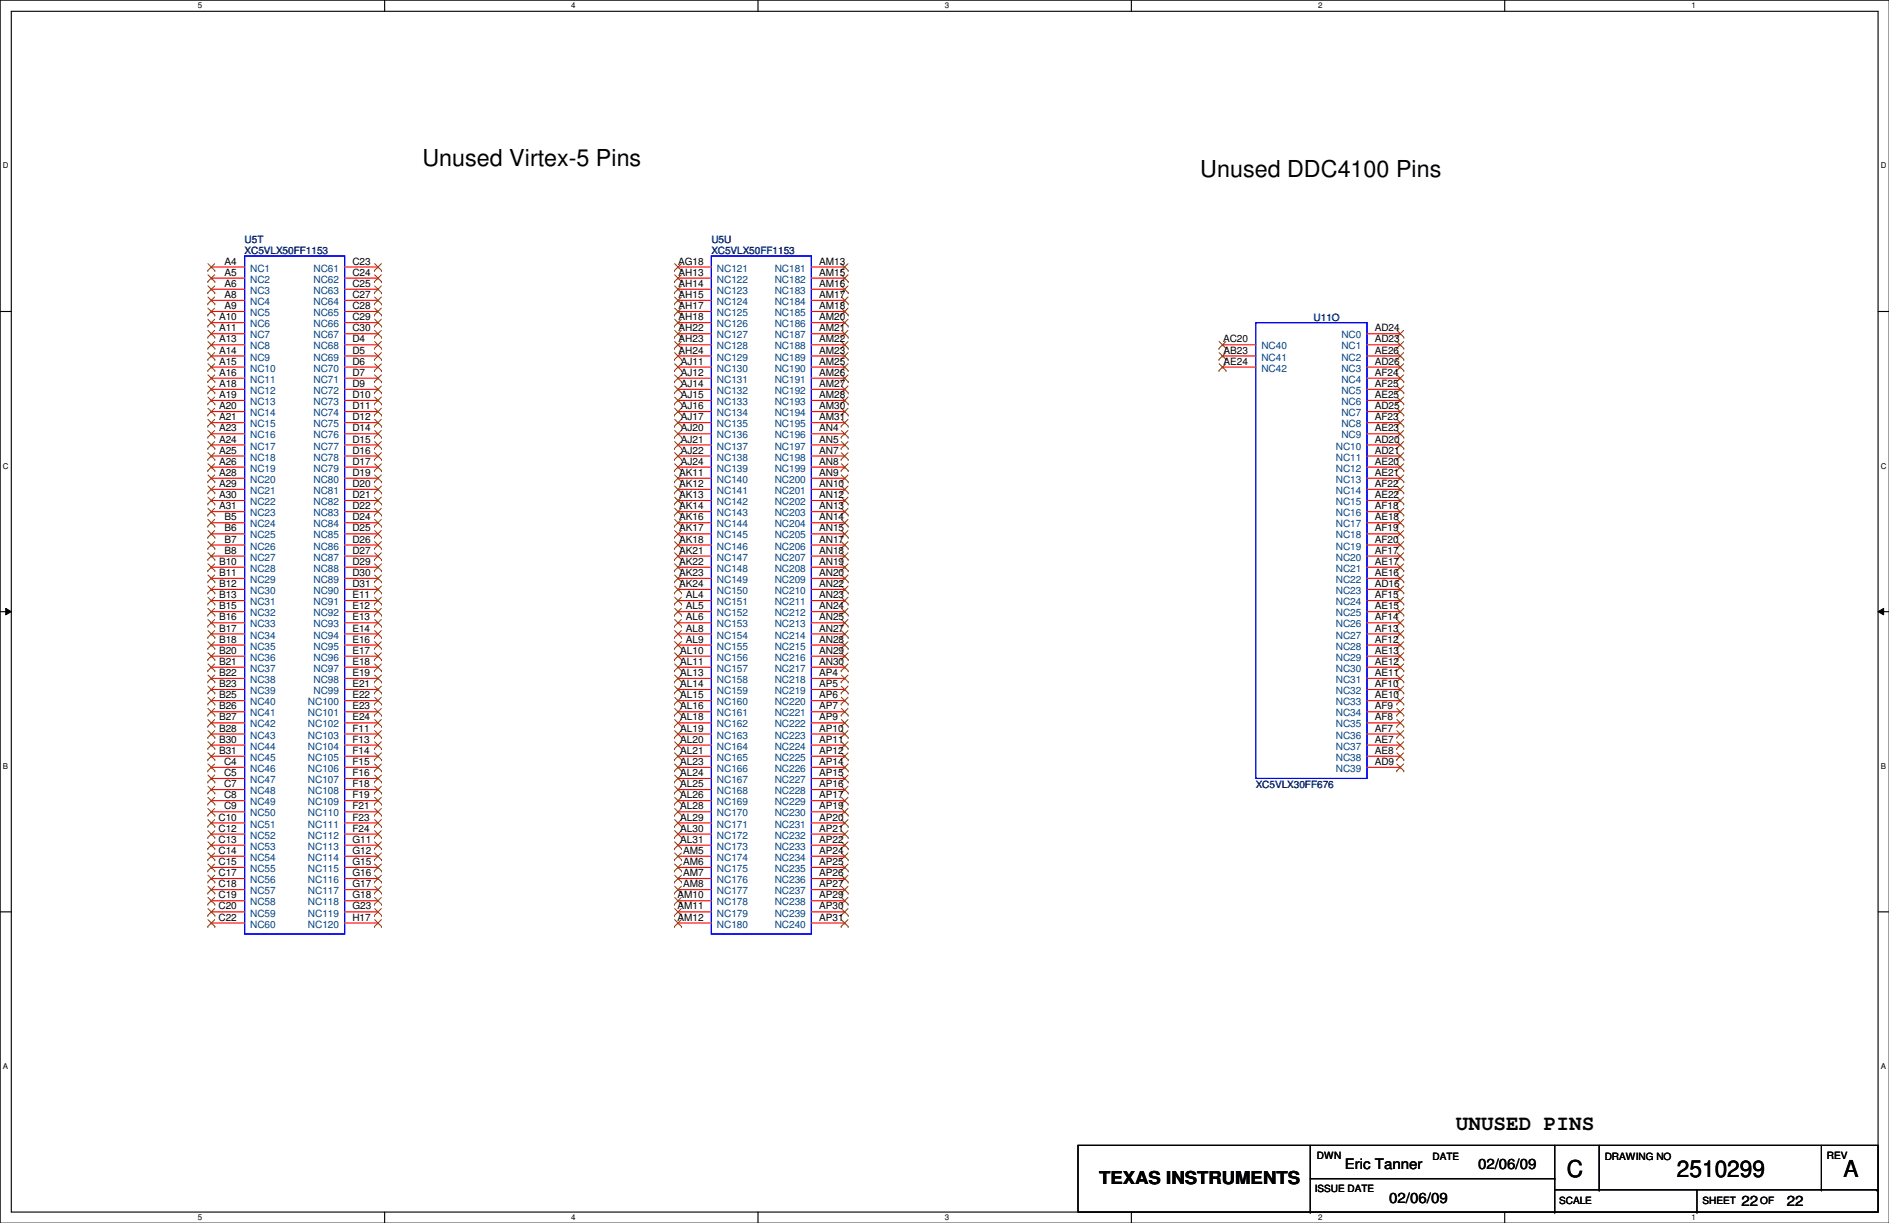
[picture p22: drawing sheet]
<svg xmlns="http://www.w3.org/2000/svg" width="432mm" height="279mm" viewBox="0 0 432 279" stroke-linecap="round" stroke-linejoin="round" font-family="sans-serif">
<defs><g id="words">
<g font-size="5.3">
<text x="96.6" y="37.8">Unused Virtex-5 Pins</text>
<text x="274.4" y="40.4">Unused DDC4100 Pins</text>
<text x="358.2" y="269">C</text>
<text x="383.3" y="269">2510299</text>
<text x="421.4" y="269">A</text>
</g>
<text font-size="4.8" x="332.8" y="258.1">UNUSED PINS</text>
<text font-size="4.1" x="251.2" y="270.5">TEXAS INSTRUMENTS</text>
<g font-size="3.3">
<text x="307.4" y="267.2">Eric Tanner</text>
<text x="337.9" y="267.2">02/06/09</text>
<text x="317.5" y="274.8">02/06/09</text>
<text x="398.1" y="275.5">22</text>
<text x="408.5" y="275.5">22</text>
</g>
<g font-size="2.3" fill="#000080">
<text x="55.9" y="55.5">U5T</text>
<text x="55.9" y="58">XC5VLX50FF1153</text>
<text x="162.6" y="55.5">U5U</text>
<text x="162.6" y="58">XC5VLX50FF1153</text>
<text x="300.3" y="73.2">U11O</text>
<text x="287.1" y="179.9">XC5VLX30FF676</text>
</g>
<g font-size="2.3">
<text x="51.4" y="60.5">A4</text>
<text x="51.4" y="63">A5</text>
<text x="51.4" y="65.5">A6</text>
<text x="80.6" y="60.5">C23</text>
<text x="80.6" y="63">C24</text>
<text x="80.6" y="65.5">C25</text>
<text x="155" y="60.5">AG18</text>
<text x="155.1" y="63">AH13</text>
<text x="155.1" y="65.5">AH14</text>
<text x="187.2" y="60.5">AM13</text>
<text x="187.2" y="63">AM15</text>
<text x="187.2" y="65.5">AM16</text>
<text x="51.4" y="68.1">A8</text>
<text x="51.4" y="70.6">A9</text>
<text x="80.6" y="68.1">C27</text>
<text x="80.6" y="70.6">C28</text>
<text x="155.1" y="68.1">AH15</text>
<text x="155.1" y="70.6">AH17</text>
<text x="187.2" y="68.1">AM17</text>
<text x="187.2" y="70.6">AM18</text>
<text x="50.1" y="73.2">A10</text>
<text x="50.1" y="75.7">A11</text>
<text x="80.6" y="73.2">C29</text>
<text x="80.6" y="75.7">C30</text>
<text x="155.1" y="73.2">AH18</text>
<text x="155.1" y="75.7">AH22</text>
<text x="187.2" y="73.2">AM20</text>
<text x="187.2" y="75.7">AM21</text>
<text x="314.2" y="75.7">AD24</text>
<text x="50.1" y="78.2">A13</text>
<text x="50.1" y="80.8">A14</text>
<text x="50.1" y="83.3">A15</text>
<text x="80.6" y="78.2">D4</text>
<text x="80.6" y="80.8">D5</text>
<text x="80.6" y="83.3">D6</text>
<text x="155.1" y="78.2">AH23</text>
<text x="155.1" y="80.8">AH24</text>
<text x="155.6" y="83.3">AJ11</text>
<text x="187.2" y="78.2">AM22</text>
<text x="187.2" y="80.8">AM23</text>
<text x="187.2" y="83.3">AM25</text>
<text x="279.6" y="78.2">AC20</text>
<text x="279.7" y="80.8">AB23</text>
<text x="279.7" y="83.3">AE24</text>
<text x="314.2" y="78.2">AD23</text>
<text x="314.2" y="80.8">AE26</text>
<text x="314.2" y="83.3">AD26</text>
<text x="50.1" y="85.9">A16</text>
<text x="50.1" y="88.4">A18</text>
<text x="80.6" y="85.9">D7</text>
<text x="80.6" y="88.4">D9</text>
<text x="155.6" y="85.9">AJ12</text>
<text x="155.6" y="88.4">AJ14</text>
<text x="187.2" y="85.9">AM26</text>
<text x="187.2" y="88.4">AM27</text>
<text x="314.2" y="85.9">AF24</text>
<text x="314.2" y="88.4">AF25</text>
<text x="50.1" y="90.9">A19</text>
<text x="50.1" y="93.5">A20</text>
<text x="80.6" y="90.9">D10</text>
<text x="80.6" y="93.5">D11</text>
<text x="155.6" y="90.9">AJ15</text>
<text x="155.6" y="93.5">AJ16</text>
<text x="187.2" y="90.9">AM28</text>
<text x="187.2" y="93.5">AM30</text>
<text x="314.2" y="90.9">AE25</text>
<text x="314.2" y="93.5">AD25</text>
<text x="50.1" y="96">A21</text>
<text x="50.1" y="98.6">A23</text>
<text x="50.1" y="101.1">A24</text>
<text x="80.6" y="96">D12</text>
<text x="80.6" y="98.6">D14</text>
<text x="80.6" y="101.1">D15</text>
<text x="155.6" y="96">AJ17</text>
<text x="155.6" y="98.6">AJ20</text>
<text x="155.6" y="101.1">AJ21</text>
<text x="187.2" y="96">AM31</text>
<text x="187.2" y="98.6">AN4</text>
<text x="187.2" y="101.1">AN5</text>
<text x="314.2" y="96">AF23</text>
<text x="314.2" y="98.6">AE23</text>
<text x="314.2" y="101.1">AD20</text>
<text x="50.1" y="103.6">A25</text>
<text x="50.1" y="106.2">A26</text>
<text x="80.6" y="103.6">D16</text>
<text x="80.6" y="106.2">D17</text>
<text x="155.6" y="103.6">AJ22</text>
<text x="155.6" y="106.2">AJ24</text>
<text x="187.2" y="103.6">AN7</text>
<text x="187.2" y="106.2">AN8</text>
<text x="314.2" y="103.6">AD21</text>
<text x="314.2" y="106.2">AE20</text>
<text x="50.1" y="108.7">A28</text>
<text x="50.1" y="111.3">A29</text>
<text x="50.1" y="113.8">A30</text>
<text x="80.6" y="108.7">D19</text>
<text x="80.6" y="111.3">D20</text>
<text x="80.6" y="113.8">D21</text>
<text x="155.2" y="108.7">AK11</text>
<text x="155.2" y="111.3">AK12</text>
<text x="155.2" y="113.8">AK13</text>
<text x="187.2" y="108.7">AN9</text>
<text x="187.2" y="111.3">AN10</text>
<text x="187.2" y="113.8">AN12</text>
<text x="314.2" y="108.7">AE21</text>
<text x="314.2" y="111.3">AF22</text>
<text x="314.2" y="113.8">AE22</text>
<text x="50.1" y="116.3">A31</text>
<text x="51.4" y="118.9">B5</text>
<text x="80.6" y="116.3">D22</text>
<text x="80.6" y="118.9">D24</text>
<text x="155.2" y="116.3">AK14</text>
<text x="155.2" y="118.9">AK16</text>
<text x="187.2" y="116.3">AN13</text>
<text x="187.2" y="118.9">AN14</text>
<text x="314.2" y="116.3">AF18</text>
<text x="314.2" y="118.9">AE18</text>
<text x="51.4" y="121.4">B6</text>
<text x="51.4" y="124">B7</text>
<text x="80.6" y="121.4">D25</text>
<text x="80.6" y="124">D26</text>
<text x="155.2" y="121.4">AK17</text>
<text x="155.2" y="124">AK18</text>
<text x="187.2" y="121.4">AN15</text>
<text x="187.2" y="124">AN17</text>
<text x="314.2" y="121.4">AF19</text>
<text x="314.2" y="124">AF20</text>
<text x="50.1" y="129">B10</text>
<text x="50.1" y="131.6">B11</text>
<text x="51.4" y="126.5">B8</text>
<text x="80.6" y="126.5">D27</text>
<text x="80.6" y="129">D29</text>
<text x="80.6" y="131.6">D30</text>
<text x="155.2" y="126.5">AK21</text>
<text x="155.2" y="129">AK22</text>
<text x="155.2" y="131.6">AK23</text>
<text x="187.2" y="126.5">AN18</text>
<text x="187.2" y="129">AN19</text>
<text x="187.2" y="131.6">AN20</text>
<text x="314.2" y="126.5">AF17</text>
<text x="314.2" y="129">AE17</text>
<text x="314.2" y="131.6">AE16</text>
<text x="50.1" y="134.1">B12</text>
<text x="50.1" y="136.7">B13</text>
<text x="80.6" y="134.1">D31</text>
<text x="80.6" y="136.7">E11</text>
<text x="155.2" y="134.1">AK24</text>
<text x="156.8" y="136.7">AL4</text>
<text x="187.2" y="134.1">AN22</text>
<text x="187.2" y="136.7">AN23</text>
<text x="314.2" y="134.1">AD16</text>
<text x="314.2" y="136.7">AF15</text>
<text x="50.1" y="139.2">B15</text>
<text x="50.1" y="141.7">B16</text>
<text x="80.6" y="139.2">E12</text>
<text x="80.6" y="141.7">E13</text>
<text x="156.8" y="139.2">AL5</text>
<text x="156.8" y="141.7">AL6</text>
<text x="187.2" y="139.2">AN24</text>
<text x="187.2" y="141.7">AN25</text>
<text x="314.2" y="139.2">AE15</text>
<text x="314.2" y="141.7">AF14</text>
<text x="50.1" y="144.3">B17</text>
<text x="50.1" y="146.8">B18</text>
<text x="50.1" y="149.4">B20</text>
<text x="80.6" y="144.3">E14</text>
<text x="80.6" y="146.8">E16</text>
<text x="80.6" y="149.4">E17</text>
<text x="155.5" y="149.4">AL10</text>
<text x="156.8" y="144.3">AL8</text>
<text x="156.8" y="146.8">AL9</text>
<text x="187.2" y="144.3">AN27</text>
<text x="187.2" y="146.8">AN28</text>
<text x="187.2" y="149.4">AN29</text>
<text x="314.2" y="144.3">AF13</text>
<text x="314.2" y="146.8">AF12</text>
<text x="314.2" y="149.4">AE13</text>
<text x="50.1" y="151.9">B21</text>
<text x="50.1" y="154.4">B22</text>
<text x="80.6" y="151.9">E18</text>
<text x="80.6" y="154.4">E19</text>
<text x="155.5" y="151.9">AL11</text>
<text x="155.5" y="154.4">AL13</text>
<text x="187.2" y="151.9">AN30</text>
<text x="187.2" y="154.4">AP4</text>
<text x="314.2" y="151.9">AE12</text>
<text x="314.2" y="154.4">AE11</text>
<text x="50.1" y="157">B23</text>
<text x="50.1" y="159.5">B25</text>
<text x="80.6" y="157">E21</text>
<text x="80.6" y="159.5">E22</text>
<text x="155.5" y="157">AL14</text>
<text x="155.5" y="159.5">AL15</text>
<text x="187.2" y="157">AP5</text>
<text x="187.2" y="159.5">AP6</text>
<text x="314.2" y="157">AF10</text>
<text x="314.2" y="159.5">AE10</text>
<text x="50.1" y="162.1">B26</text>
<text x="50.1" y="164.6">B27</text>
<text x="50.1" y="167.1">B28</text>
<text x="80.6" y="162.1">E23</text>
<text x="80.6" y="164.6">E24</text>
<text x="80.6" y="167.1">F11</text>
<text x="155.5" y="162.1">AL16</text>
<text x="155.5" y="164.6">AL18</text>
<text x="155.5" y="167.1">AL19</text>
<text x="187.2" y="162.1">AP7</text>
<text x="187.2" y="164.6">AP9</text>
<text x="187.2" y="167.1">AP10</text>
<text x="314.2" y="162.1">AF9</text>
<text x="314.2" y="164.6">AF8</text>
<text x="314.2" y="167.1">AF7</text>
<text x="50.1" y="169.7">B30</text>
<text x="50.1" y="172.2">B31</text>
<text x="80.6" y="169.7">F13</text>
<text x="80.6" y="172.2">F14</text>
<text x="155.5" y="169.7">AL20</text>
<text x="155.5" y="172.2">AL21</text>
<text x="187.2" y="169.7">AP11</text>
<text x="187.2" y="172.2">AP12</text>
<text x="314.2" y="169.7">AE7</text>
<text x="314.2" y="172.2">AE8</text>
<text x="51.2" y="174.8">C4</text>
<text x="51.2" y="177.3">C5</text>
<text x="51.2" y="179.8">C7</text>
<text x="80.6" y="174.8">F15</text>
<text x="80.6" y="177.3">F16</text>
<text x="80.6" y="179.8">F18</text>
<text x="155.5" y="174.8">AL23</text>
<text x="155.5" y="177.3">AL24</text>
<text x="155.5" y="179.8">AL25</text>
<text x="187.2" y="174.8">AP14</text>
<text x="187.2" y="177.3">AP15</text>
<text x="187.2" y="179.8">AP16</text>
<text x="314.2" y="174.8">AD9</text>
<text x="51.2" y="182.4">C8</text>
<text x="51.2" y="184.9">C9</text>
<text x="80.6" y="182.4">F19</text>
<text x="80.6" y="184.9">F21</text>
<text x="155.5" y="182.4">AL26</text>
<text x="155.5" y="184.9">AL28</text>
<text x="187.2" y="182.4">AP17</text>
<text x="187.2" y="184.9">AP19</text>
<text x="50" y="187.5">C10</text>
<text x="50" y="190">C12</text>
<text x="80.6" y="187.5">F23</text>
<text x="80.6" y="190">F24</text>
<text x="155.5" y="187.5">AL29</text>
<text x="155.5" y="190">AL30</text>
<text x="187.2" y="187.5">AP20</text>
<text x="187.2" y="190">AP21</text>
<text x="50" y="192.5">C13</text>
<text x="50" y="195.1">C14</text>
<text x="50" y="197.6">C15</text>
<text x="80.6" y="192.5">G11</text>
<text x="80.6" y="195.1">G12</text>
<text x="80.6" y="197.6">G15</text>
<text x="155.5" y="192.5">AL31</text>
<text x="156.1" y="195.1">AM5</text>
<text x="156.1" y="197.6">AM6</text>
<text x="187.2" y="192.5">AP22</text>
<text x="187.2" y="195.1">AP24</text>
<text x="187.2" y="197.6">AP25</text>
<text x="50" y="200.2">C17</text>
<text x="50" y="202.7">C18</text>
<text x="80.6" y="200.2">G16</text>
<text x="80.6" y="202.7">G17</text>
<text x="156.1" y="200.2">AM7</text>
<text x="156.1" y="202.7">AM8</text>
<text x="187.2" y="200.2">AP26</text>
<text x="187.2" y="202.7">AP27</text>
<text x="50" y="205.2">C19</text>
<text x="50" y="207.8">C20</text>
<text x="80.6" y="205.2">G18</text>
<text x="80.6" y="207.8">G23</text>
<text x="154.9" y="205.2">AM10</text>
<text x="154.9" y="207.8">AM11</text>
<text x="187.2" y="205.2">AP29</text>
<text x="187.2" y="207.8">AP30</text>
<text x="50" y="210.3">C22</text>
<text x="80.6" y="210.3">H17</text>
<text x="154.9" y="210.3">AM12</text>
<text x="187.2" y="210.3">AP31</text>
<text x="301" y="264.8">DWN</text>
<text x="327.4" y="265">DATE</text>
<text x="366.8" y="265">DRAWING NO</text>
<text x="417.6" y="264.8">REV</text>
<text x="300.5" y="272.4">ISSUE DATE</text>
<text x="356.4" y="275.2">SCALE</text>
<text x="389.2" y="275.2">SHEET</text>
<text x="402.4" y="275.2">OF</text>
</g>
<g font-size="2.3" fill="#004080">
<text x="57.2" y="62.1">NC1</text>
<text x="57.2" y="64.6">NC2</text>
<text x="71.7" y="62.1">NC61</text>
<text x="71.7" y="64.6">NC62</text>
<text x="163.9" y="62.1">NC121</text>
<text x="163.9" y="64.6">NC122</text>
<text x="177.1" y="62.1">NC181</text>
<text x="177.1" y="64.6">NC182</text>
<text x="57.2" y="67.1">NC3</text>
<text x="57.2" y="69.7">NC4</text>
<text x="71.7" y="67.1">NC63</text>
<text x="71.7" y="69.7">NC64</text>
<text x="163.9" y="67.1">NC123</text>
<text x="163.9" y="69.7">NC124</text>
<text x="177.1" y="67.1">NC183</text>
<text x="177.1" y="69.7">NC184</text>
<text x="57.2" y="72.2">NC5</text>
<text x="57.2" y="74.8">NC6</text>
<text x="57.2" y="77.3">NC7</text>
<text x="71.7" y="72.2">NC65</text>
<text x="71.7" y="74.8">NC66</text>
<text x="71.7" y="77.3">NC67</text>
<text x="163.9" y="72.2">NC125</text>
<text x="163.9" y="74.8">NC126</text>
<text x="163.9" y="77.3">NC127</text>
<text x="177.1" y="72.2">NC185</text>
<text x="177.1" y="74.8">NC186</text>
<text x="177.1" y="77.3">NC187</text>
<text x="306.6" y="77.3">NC0</text>
<text x="57.2" y="79.8">NC8</text>
<text x="57.2" y="82.4">NC9</text>
<text x="71.7" y="79.8">NC68</text>
<text x="71.7" y="82.4">NC69</text>
<text x="163.9" y="79.8">NC128</text>
<text x="163.9" y="82.4">NC129</text>
<text x="177.1" y="79.8">NC188</text>
<text x="177.1" y="82.4">NC189</text>
<text x="288.3" y="79.8">NC40</text>
<text x="288.3" y="82.4">NC41</text>
<text x="306.6" y="79.8">NC1</text>
<text x="306.6" y="82.4">NC2</text>
<text x="57.2" y="84.9">NC10</text>
<text x="57.2" y="87.5">NC11</text>
<text x="71.7" y="84.9">NC70</text>
<text x="71.7" y="87.5">NC71</text>
<text x="163.9" y="84.9">NC130</text>
<text x="163.9" y="87.5">NC131</text>
<text x="177.1" y="84.9">NC190</text>
<text x="177.1" y="87.5">NC191</text>
<text x="288.3" y="84.9">NC42</text>
<text x="306.6" y="84.9">NC3</text>
<text x="306.6" y="87.5">NC4</text>
<text x="57.2" y="90">NC12</text>
<text x="57.2" y="92.5">NC13</text>
<text x="57.2" y="95.1">NC14</text>
<text x="71.7" y="90">NC72</text>
<text x="71.7" y="92.5">NC73</text>
<text x="71.7" y="95.1">NC74</text>
<text x="163.9" y="90">NC132</text>
<text x="163.9" y="92.5">NC133</text>
<text x="163.9" y="95.1">NC134</text>
<text x="177.1" y="90">NC192</text>
<text x="177.1" y="92.5">NC193</text>
<text x="177.1" y="95.1">NC194</text>
<text x="306.6" y="90">NC5</text>
<text x="306.6" y="92.5">NC6</text>
<text x="306.6" y="95.1">NC7</text>
<text x="57.2" y="97.6">NC15</text>
<text x="57.2" y="100.2">NC16</text>
<text x="71.7" y="97.6">NC75</text>
<text x="71.7" y="100.2">NC76</text>
<text x="163.9" y="97.6">NC135</text>
<text x="163.9" y="100.2">NC136</text>
<text x="177.1" y="97.6">NC195</text>
<text x="177.1" y="100.2">NC196</text>
<text x="306.6" y="97.6">NC8</text>
<text x="306.6" y="100.2">NC9</text>
<text x="57.2" y="102.7">NC17</text>
<text x="57.2" y="105.2">NC18</text>
<text x="57.2" y="107.8">NC19</text>
<text x="71.7" y="102.7">NC77</text>
<text x="71.7" y="105.2">NC78</text>
<text x="71.7" y="107.8">NC79</text>
<text x="163.9" y="102.7">NC137</text>
<text x="163.9" y="105.2">NC138</text>
<text x="163.9" y="107.8">NC139</text>
<text x="177.1" y="102.7">NC197</text>
<text x="177.1" y="105.2">NC198</text>
<text x="177.1" y="107.8">NC199</text>
<text x="305.4" y="102.7">NC10</text>
<text x="305.4" y="105.2">NC11</text>
<text x="305.4" y="107.8">NC12</text>
<text x="57.2" y="110.3">NC20</text>
<text x="57.2" y="112.9">NC21</text>
<text x="71.7" y="110.3">NC80</text>
<text x="71.7" y="112.9">NC81</text>
<text x="163.9" y="110.3">NC140</text>
<text x="163.9" y="112.9">NC141</text>
<text x="177.1" y="110.3">NC200</text>
<text x="177.1" y="112.9">NC201</text>
<text x="305.4" y="110.3">NC13</text>
<text x="305.4" y="112.9">NC14</text>
<text x="57.2" y="115.4">NC22</text>
<text x="57.2" y="117.9">NC23</text>
<text x="71.7" y="115.4">NC82</text>
<text x="71.7" y="117.9">NC83</text>
<text x="163.9" y="115.4">NC142</text>
<text x="163.9" y="117.9">NC143</text>
<text x="177.1" y="115.4">NC202</text>
<text x="177.1" y="117.9">NC203</text>
<text x="305.4" y="115.4">NC15</text>
<text x="305.4" y="117.9">NC16</text>
<text x="57.2" y="120.5">NC24</text>
<text x="57.2" y="123">NC25</text>
<text x="57.2" y="125.6">NC26</text>
<text x="71.7" y="120.5">NC84</text>
<text x="71.7" y="123">NC85</text>
<text x="71.7" y="125.6">NC86</text>
<text x="163.9" y="120.5">NC144</text>
<text x="163.9" y="123">NC145</text>
<text x="163.9" y="125.6">NC146</text>
<text x="177.1" y="120.5">NC204</text>
<text x="177.1" y="123">NC205</text>
<text x="177.1" y="125.6">NC206</text>
<text x="305.4" y="120.5">NC17</text>
<text x="305.4" y="123">NC18</text>
<text x="305.4" y="125.6">NC19</text>
<text x="57.2" y="128.1">NC27</text>
<text x="57.2" y="130.6">NC28</text>
<text x="71.7" y="128.1">NC87</text>
<text x="71.7" y="130.6">NC88</text>
<text x="163.9" y="128.1">NC147</text>
<text x="163.9" y="130.6">NC148</text>
<text x="177.1" y="128.1">NC207</text>
<text x="177.1" y="130.6">NC208</text>
<text x="305.4" y="128.1">NC20</text>
<text x="305.4" y="130.6">NC21</text>
<text x="57.2" y="133.2">NC29</text>
<text x="57.2" y="135.7">NC30</text>
<text x="71.7" y="133.2">NC89</text>
<text x="71.7" y="135.7">NC90</text>
<text x="163.9" y="133.2">NC149</text>
<text x="163.9" y="135.7">NC150</text>
<text x="177.1" y="133.2">NC209</text>
<text x="177.1" y="135.7">NC210</text>
<text x="305.4" y="133.2">NC22</text>
<text x="305.4" y="135.7">NC23</text>
<text x="57.2" y="138.3">NC31</text>
<text x="57.2" y="140.8">NC32</text>
<text x="57.2" y="143.3">NC33</text>
<text x="71.7" y="138.3">NC91</text>
<text x="71.7" y="140.8">NC92</text>
<text x="71.7" y="143.3">NC93</text>
<text x="163.9" y="138.3">NC151</text>
<text x="163.9" y="140.8">NC152</text>
<text x="163.9" y="143.3">NC153</text>
<text x="177.1" y="138.3">NC211</text>
<text x="177.1" y="140.8">NC212</text>
<text x="177.1" y="143.3">NC213</text>
<text x="305.4" y="138.3">NC24</text>
<text x="305.4" y="140.8">NC25</text>
<text x="305.4" y="143.3">NC26</text>
<text x="57.2" y="145.9">NC34</text>
<text x="57.2" y="148.4">NC35</text>
<text x="71.7" y="145.9">NC94</text>
<text x="71.7" y="148.4">NC95</text>
<text x="163.9" y="145.9">NC154</text>
<text x="163.9" y="148.4">NC155</text>
<text x="177.1" y="145.9">NC214</text>
<text x="177.1" y="148.4">NC215</text>
<text x="305.4" y="145.9">NC27</text>
<text x="305.4" y="148.4">NC28</text>
<text x="57.2" y="151">NC36</text>
<text x="57.2" y="153.5">NC37</text>
<text x="71.7" y="151">NC96</text>
<text x="71.7" y="153.5">NC97</text>
<text x="163.9" y="151">NC156</text>
<text x="163.9" y="153.5">NC157</text>
<text x="177.1" y="151">NC216</text>
<text x="177.1" y="153.5">NC217</text>
<text x="305.4" y="151">NC29</text>
<text x="305.4" y="153.5">NC30</text>
<text x="57.2" y="156">NC38</text>
<text x="57.2" y="158.6">NC39</text>
<text x="57.2" y="161.1">NC40</text>
<text x="70.4" y="161.1">NC100</text>
<text x="71.7" y="156">NC98</text>
<text x="71.7" y="158.6">NC99</text>
<text x="163.9" y="156">NC158</text>
<text x="163.9" y="158.6">NC159</text>
<text x="163.9" y="161.1">NC160</text>
<text x="177.1" y="156">NC218</text>
<text x="177.1" y="158.6">NC219</text>
<text x="177.1" y="161.1">NC220</text>
<text x="305.4" y="156">NC31</text>
<text x="305.4" y="158.6">NC32</text>
<text x="305.4" y="161.1">NC33</text>
<text x="57.2" y="163.7">NC41</text>
<text x="57.2" y="166.2">NC42</text>
<text x="70.4" y="163.7">NC101</text>
<text x="70.4" y="166.2">NC102</text>
<text x="163.9" y="163.7">NC161</text>
<text x="163.9" y="166.2">NC162</text>
<text x="177.1" y="163.7">NC221</text>
<text x="177.1" y="166.2">NC222</text>
<text x="305.4" y="163.7">NC34</text>
<text x="305.4" y="166.2">NC35</text>
<text x="57.2" y="168.7">NC43</text>
<text x="57.2" y="171.3">NC44</text>
<text x="57.2" y="173.8">NC45</text>
<text x="70.4" y="168.7">NC103</text>
<text x="70.4" y="171.3">NC104</text>
<text x="70.4" y="173.8">NC105</text>
<text x="163.9" y="168.7">NC163</text>
<text x="163.9" y="171.3">NC164</text>
<text x="163.9" y="173.8">NC165</text>
<text x="177.1" y="168.7">NC223</text>
<text x="177.1" y="171.3">NC224</text>
<text x="177.1" y="173.8">NC225</text>
<text x="305.4" y="168.7">NC36</text>
<text x="305.4" y="171.3">NC37</text>
<text x="305.4" y="173.8">NC38</text>
<text x="57.2" y="176.4">NC46</text>
<text x="57.2" y="178.9">NC47</text>
<text x="70.4" y="176.4">NC106</text>
<text x="70.4" y="178.9">NC107</text>
<text x="163.9" y="176.4">NC166</text>
<text x="163.9" y="178.9">NC167</text>
<text x="177.1" y="176.4">NC226</text>
<text x="177.1" y="178.9">NC227</text>
<text x="305.4" y="176.4">NC39</text>
<text x="57.2" y="181.4">NC48</text>
<text x="57.2" y="184">NC49</text>
<text x="70.4" y="181.4">NC108</text>
<text x="70.4" y="184">NC109</text>
<text x="163.9" y="181.4">NC168</text>
<text x="163.9" y="184">NC169</text>
<text x="177.1" y="181.4">NC228</text>
<text x="177.1" y="184">NC229</text>
<text x="57.2" y="186.5">NC50</text>
<text x="57.2" y="189.1">NC51</text>
<text x="57.2" y="191.6">NC52</text>
<text x="70.4" y="186.5">NC110</text>
<text x="70.4" y="189.1">NC111</text>
<text x="70.4" y="191.6">NC112</text>
<text x="163.9" y="186.5">NC170</text>
<text x="163.9" y="189.1">NC171</text>
<text x="163.9" y="191.6">NC172</text>
<text x="177.1" y="186.5">NC230</text>
<text x="177.1" y="189.1">NC231</text>
<text x="177.1" y="191.6">NC232</text>
<text x="57.2" y="194.1">NC53</text>
<text x="57.2" y="196.7">NC54</text>
<text x="70.4" y="194.1">NC113</text>
<text x="70.4" y="196.7">NC114</text>
<text x="163.9" y="194.1">NC173</text>
<text x="163.9" y="196.7">NC174</text>
<text x="177.1" y="194.1">NC233</text>
<text x="177.1" y="196.7">NC234</text>
<text x="57.2" y="199.2">NC55</text>
<text x="57.2" y="201.8">NC56</text>
<text x="70.4" y="199.2">NC115</text>
<text x="70.4" y="201.8">NC116</text>
<text x="163.9" y="199.2">NC175</text>
<text x="163.9" y="201.8">NC176</text>
<text x="177.1" y="199.2">NC235</text>
<text x="177.1" y="201.8">NC236</text>
<text x="57.2" y="204.3">NC57</text>
<text x="57.2" y="206.8">NC58</text>
<text x="57.2" y="209.4">NC59</text>
<text x="70.4" y="204.3">NC117</text>
<text x="70.4" y="206.8">NC118</text>
<text x="70.4" y="209.4">NC119</text>
<text x="163.9" y="204.3">NC177</text>
<text x="163.9" y="206.8">NC178</text>
<text x="163.9" y="209.4">NC179</text>
<text x="177.1" y="204.3">NC237</text>
<text x="177.1" y="206.8">NC238</text>
<text x="177.1" y="209.4">NC239</text>
<text x="57.2" y="211.9">NC60</text>
<text x="70.4" y="211.9">NC120</text>
<text x="163.9" y="211.9">NC180</text>
<text x="177.1" y="211.9">NC240</text>
</g>
<g font-size="1.8">
<text x="45.3" y="1.9">5</text>
<text x="130.6" y="1.9">4</text>
<text x="215.9" y="1.9">3</text>
<text x="301.3" y="1.9">2</text>
<text x="386.6" y="1.9">1</text>
<text x=".7" y="38.5">D</text>
<text x="429.9" y="38.5">D</text>
<text x=".7" y="107.1">C</text>
<text x="429.9" y="107.1">C</text>
<text x=".7" y="175.6">B</text>
<text x="429.9" y="175.6">B</text>
<text x=".7" y="244.2">A</text>
<text x="429.9" y="244.2">A</text>
<text x="45.3" y="278.8">5</text>
<text x="130.6" y="278.8">4</text>
<text x="215.9" y="278.8">3</text>
<text x="301.3" y="278.8">2</text>
<text x="386.6" y="278.8">1</text>
</g>
</g></defs>
<path d="M0 0h431.8v279.4h-431.8zM2.6 2.6h426.7v274.3h-426.7z" fill="none" stroke="#000" stroke-width=".25"/>
<g fill="#fff">
<path d="M45.3 .3h.9v2h-.9z"/>
<path d="M45.3 277.2h.9v1.9h-.9z"/>
</g>
<path d="M87.9 0v2.6M87.9 276.9v2.5" fill="none" stroke="#000" stroke-width=".25"/>
<g fill="#fff">
<path d="M130.6 .3h1v2h-1z"/>
<path d="M130.6 277.2h1v1.9h-1z"/>
</g>
<path d="M173.3 0v2.6M173.3 276.9v2.5" fill="none" stroke="#000" stroke-width=".25"/>
<g fill="#fff">
<path d="M215.9 .3h1v2h-1z"/>
<path d="M215.9 277.2h1v1.9h-1z"/>
</g>
<path d="M258.6 0v2.6M258.6 276.9v2.5" fill="none" stroke="#000" stroke-width=".25"/>
<g fill="#fff">
<path d="M301.3 .3h1v2h-1z"/>
<path d="M301.3 277.2h1v1.9h-1z"/>
</g>
<path d="M344 0v2.6M344 276.9v2.5" fill="none" stroke="#000" stroke-width=".25"/>
<g fill="#fff">
<path d="M386.6 .3h1v2h-1z"/>
<path d="M386.6 277.2h1v1.9h-1z"/>
<path d="M.7 36.9h1.2v2h-1.2z"/>
<path d="M429.9 36.9h1.3v2h-1.3z"/>
<path d="M.7 105.5h1.2v1.9h-1.2z"/>
<path d="M429.9 105.5h1.3v1.9h-1.3z"/>
</g>
<path d="M0 71.2h2.6M429.3 71.2h2.5" fill="none" stroke="#000" stroke-width=".25"/>
<g fill="#fff">
<path d="M.7 174h1.2v2h-1.2z"/>
<path d="M429.9 174h1.2v2h-1.2z"/>
</g>
<path d="M0 139.7h2.6M429.3 139.7h2.5" fill="none" stroke="#000" stroke-width=".25"/>
<path d="M1.3 139l1.3 .7-1.3 .8zM429.3 139.7l1.3-.7v1.5z" fill="#000"/>
<path d="M1.3 139l1.3 .7-1.3 .8zM429.3 139.7l1.3-.7v1.5z" fill="none" stroke="#000" stroke-width=".23"/>
<g fill="#fff">
<path d="M.7 242.6h1.2v2h-1.2z"/>
<path d="M429.9 242.6h1.2v2h-1.2z"/>
</g>
<g fill="none" stroke="#000" stroke-width=".25">
<path d="M0 208.3h2.6M429.3 208.3h2.5M246.4 261.7h182.9v15.2h-182.9zM299.5 276.9h.1M299.5 261.7v15.2M299.5 269.3h55.9M355.4 269.3h.1M355.4 276.9h.1M355.4 261.7v15.2M355.4 271.8h73.6M365.5 271.8h.1M365.5 261.7v10.1"/>
<path d="M387.9 276.9h.1M387.9 271.8v5.1M416.3 271.8h.1M416.3 261.7v10.1M429 271.8h.1"/>
</g>
<path d="M55.9 58.5h22.9v154.9h-22.9zM162.6 58.5h22.9v154.9h-22.9zM287.1 73.7h25.4v104.1h-25.4z" fill="none" stroke="#00f" stroke-width=".25"/>
<g fill="none" stroke="#f00" stroke-width=".25">
<path d="M48.3 61h.1M48.3 63.5h.1M48.3 66.1h.1M48.3 68.6h.1M48.3 71.2h.1M48.3 73.7h.1M48.3 76.2h.1M48.3 78.8h.1M48.3 76.2h7.6M48.3 78.8h7.6M48.3 61h7.6M48.3 63.5h7.6"/>
<path d="M48.3 66.1h7.6M48.3 68.6h7.6M48.3 71.2h7.6M48.3 73.7h7.6M78.8 76.2h7.6M78.8 78.8h7.6M78.8 61h7.6M78.8 63.5h7.6M78.8 66.1h7.6M78.8 68.6h7.6M78.8 71.2h7.6M78.8 73.7h7.6"/>
<path d="M86.4 61h.1M86.4 63.5h.1M86.4 66.1h.1M86.4 68.6h.1M86.4 71.2h.1M86.4 73.7h.1M86.4 76.2h.1M86.4 78.8h.1M155 61h.1M155 63.5h.1M155 66.1h.1M155 68.6h.1"/>
<path d="M155 71.2h.1M155 73.7h.1M155 76.2h.1M155 78.8h.1M155 76.2h7.6M155 78.8h7.6M155 61h7.6M155 63.5h7.6M155 66.1h7.6M155 68.6h7.6M155 71.2h7.6M155 73.7h7.6"/>
<path d="M185.5 76.2h7.6M185.5 78.8h7.6M185.5 61h7.6M185.5 63.5h7.6M185.5 66.1h7.6M185.5 68.6h7.6M185.5 71.2h7.6M185.5 73.7h7.6M193.1 61h.1M193.1 63.5h.1M193.1 66.1h.1M193.1 68.6h.1"/>
<path d="M193.1 71.2h.1M193.1 73.7h.1M193.1 76.2h.1M193.1 78.8h.1M279.4 78.8h.1M279.4 78.8h7.7M312.5 76.2h7.6M312.5 78.8h7.6M320.1 76.2h.1M320.1 78.8h.1M48.3 81.3h.1M48.3 83.9h.1"/>
<path d="M48.3 86.4h.1M48.3 88.9h.1M48.3 91.5h.1M48.3 94h.1M48.3 96.6h.1M48.3 99.1h.1M48.3 81.3h7.6M48.3 83.9h7.6M48.3 86.4h7.6M48.3 88.9h7.6M48.3 91.5h7.6M48.3 94h7.6"/>
<path d="M48.3 96.6h7.6M48.3 99.1h7.6M78.8 81.3h7.6M78.8 83.9h7.6M78.8 86.4h7.6M78.8 88.9h7.6M78.8 91.5h7.6M78.8 94h7.6M78.8 96.6h7.6M78.8 99.1h7.6M86.4 81.3h.1M86.4 83.9h.1"/>
<path d="M86.4 86.4h.1M86.4 88.9h.1M86.4 91.5h.1M86.4 94h.1M86.4 96.6h.1M86.4 99.1h.1M155 81.3h.1M155 83.9h.1M155 86.4h.1M155 88.9h.1M155 91.5h.1M155 94h.1"/>
<path d="M155 96.6h.1M155 99.1h.1M155 81.3h7.6M155 83.9h7.6M155 86.4h7.6M155 88.9h7.6M155 91.5h7.6M155 94h7.6M155 96.6h7.6M155 99.1h7.6M185.5 81.3h7.6M185.5 83.9h7.6"/>
<path d="M185.5 86.4h7.6M185.5 88.9h7.6M185.5 91.5h7.6M185.5 94h7.6M185.5 96.6h7.6M185.5 99.1h7.6M193.1 81.3h.1M193.1 83.9h.1M193.1 86.4h.1M193.1 88.9h.1M193.1 91.5h.1M193.1 94h.1"/>
<path d="M193.1 96.6h.1M193.1 99.1h.1M279.4 81.3h.1M279.4 83.9h.1M279.4 81.3h7.7M279.4 83.9h7.7M312.5 81.3h7.6M312.5 83.9h7.6M312.5 86.4h7.6M312.5 88.9h7.6M312.5 91.5h7.6M312.5 94h7.6"/>
<path d="M312.5 96.6h7.6M312.5 99.1h7.6M320.1 81.3h.1M320.1 83.9h.1M320.1 86.4h.1M320.1 88.9h.1M320.1 91.5h.1M320.1 94h.1M320.1 96.6h.1M320.1 99.1h.1M48.3 101.6h.1M48.3 104.2h.1"/>
<path d="M48.3 106.7h.1M48.3 109.3h.1M48.3 111.8h.1M48.3 114.3h.1M48.3 116.9h.1M48.3 119.4h.1M48.3 101.6h7.6M48.3 104.2h7.6M48.3 106.7h7.6M48.3 109.3h7.6M48.3 111.8h7.6M48.3 114.3h7.6"/>
<path d="M48.3 116.9h7.6M48.3 119.4h7.6M78.8 101.6h7.6M78.8 104.2h7.6M78.8 106.7h7.6M78.8 109.3h7.6M78.8 111.8h7.6M78.8 114.3h7.6M78.8 116.9h7.6M78.8 119.4h7.6M86.4 101.6h.1M86.4 104.2h.1"/>
<path d="M86.4 106.7h.1M86.4 109.3h.1M86.4 111.8h.1M86.4 114.3h.1M86.4 116.9h.1M86.4 119.4h.1M155 101.6h.1M155 104.2h.1M155 106.7h.1M155 109.3h.1M155 111.8h.1M155 114.3h.1"/>
<path d="M155 116.9h.1M155 119.4h.1M155 101.6h7.6M155 104.2h7.6M155 106.7h7.6M155 109.3h7.6M155 111.8h7.6M155 114.3h7.6M155 116.9h7.6M155 119.4h7.6M185.5 101.6h7.6M185.5 104.2h7.6"/>
<path d="M185.5 106.7h7.6M185.5 109.3h7.6M185.5 111.8h7.6M185.5 114.3h7.6M185.5 116.9h7.6M185.5 119.4h7.6M193.1 101.6h.1M193.1 104.2h.1M193.1 106.7h.1M193.1 109.3h.1M193.1 111.8h.1M193.1 114.3h.1"/>
<path d="M193.1 116.9h.1M193.1 119.4h.1M312.5 101.6h7.6M312.5 104.2h7.6M312.5 106.7h7.6M312.5 109.3h7.6M312.5 111.8h7.6M312.5 114.3h7.6M312.5 116.9h7.6M312.5 119.4h7.6M320.1 101.6h.1M320.1 104.2h.1"/>
<path d="M320.1 106.7h.1M320.1 109.3h.1M320.1 111.8h.1M320.1 114.3h.1M320.1 116.9h.1M320.1 119.4h.1M48.3 122h.1M48.3 124.5h.1M48.3 127h.1M48.3 129.6h.1M48.3 132.1h.1M48.3 134.7h.1"/>
<path d="M48.3 137.2h.1M48.3 139.7h.1M48.3 122h7.6M48.3 124.5h7.6M48.3 127h7.6M48.3 129.6h7.6M48.3 132.1h7.6M48.3 134.7h7.6M48.3 137.2h7.6M48.3 139.7h7.6M78.8 122h7.6M78.8 124.5h7.6"/>
<path d="M78.8 127h7.6M78.8 129.6h7.6M78.8 132.1h7.6M78.8 134.7h7.6M78.8 137.2h7.6M78.8 139.7h7.6M86.4 122h.1M86.4 124.5h.1M86.4 127h.1M86.4 129.6h.1M86.4 132.1h.1M86.4 134.7h.1"/>
<path d="M86.4 137.2h.1M86.4 139.7h.1M155 122h.1M155 124.5h.1M155 127h.1M155 129.6h.1M155 132.1h.1M155 134.7h.1M155 137.2h.1M155 139.7h.1M155 122h7.6M155 124.5h7.6"/>
<path d="M155 127h7.6M155 129.6h7.6M155 132.1h7.6M155 134.7h7.6M155 137.2h7.6M155 139.7h7.6M185.5 122h7.6M185.5 124.5h7.6M185.5 127h7.6M185.5 129.6h7.6M185.5 132.1h7.6M185.5 134.7h7.6"/>
<path d="M185.5 137.2h7.6M185.5 139.7h7.6M193.1 122h.1M193.1 124.5h.1M193.1 127h.1M193.1 129.6h.1M193.1 132.1h.1M193.1 134.7h.1M193.1 137.2h.1M193.1 139.7h.1M312.5 122h7.6M312.5 124.5h7.6"/>
<path d="M312.5 127h7.6M312.5 129.6h7.6M312.5 132.1h7.6M312.5 134.7h7.6M312.5 137.2h7.6M312.5 139.7h7.6M320.1 122h.1M320.1 124.5h.1M320.1 127h.1M320.1 129.6h.1M320.1 132.1h.1M320.1 134.7h.1"/>
<path d="M320.1 137.2h.1M320.1 139.7h.1M48.3 142.3h.1M48.3 144.8h.1M48.3 147.4h.1M48.3 149.9h.1M48.3 152.4h.1M48.3 155h.1M48.3 157.5h.1M48.3 142.3h7.6M48.3 144.8h7.6M48.3 147.4h7.6"/>
<path d="M48.3 149.9h7.6M48.3 152.4h7.6M48.3 155h7.6M48.3 157.5h7.6M78.8 142.3h7.6M78.8 144.8h7.6M78.8 147.4h7.6M78.8 149.9h7.6M78.8 152.4h7.6M78.8 155h7.6M78.8 157.5h7.6M86.4 142.3h.1"/>
<path d="M86.4 144.8h.1M86.4 147.4h.1M86.4 149.9h.1M86.4 152.4h.1M86.4 155h.1M86.4 157.5h.1M155 142.3h.1M155 144.8h.1M155 147.4h.1M155 149.9h.1M155 152.4h.1M155 155h.1"/>
<path d="M155 157.5h.1M155 142.3h7.6M155 144.8h7.6M155 147.4h7.6M155 149.9h7.6M155 152.4h7.6M155 155h7.6M155 157.5h7.6M185.5 142.3h7.6M185.5 144.8h7.6M185.5 147.4h7.6M185.5 149.9h7.6"/>
<path d="M185.5 152.4h7.6M185.5 155h7.6M185.5 157.5h7.6M193.1 142.3h.1M193.1 144.8h.1M193.1 147.4h.1M193.1 149.9h.1M193.1 152.4h.1M193.1 155h.1M193.1 157.5h.1M312.5 142.3h7.6M312.5 144.8h7.6"/>
<path d="M312.5 147.4h7.6M312.5 149.9h7.6M312.5 152.4h7.6M312.5 155h7.6M312.5 157.5h7.6M320.1 142.3h.1M320.1 144.8h.1M320.1 147.4h.1M320.1 149.9h.1M320.1 152.4h.1M320.1 155h.1M320.1 157.5h.1"/>
<path d="M48.3 160.1h.1M48.3 162.6h.1M48.3 165.1h.1M48.3 167.7h.1M48.3 170.2h.1M48.3 172.8h.1M48.3 175.3h.1M48.3 177.8h.1M48.3 160.1h7.6M48.3 162.6h7.6M48.3 165.1h7.6M48.3 167.7h7.6"/>
<path d="M48.3 170.2h7.6M48.3 172.8h7.6M48.3 175.3h7.6M48.3 177.8h7.6M78.8 160.1h7.6M78.8 162.6h7.6M78.8 165.1h7.6M78.8 167.7h7.6M78.8 170.2h7.6M78.8 172.8h7.6M78.8 175.3h7.6M78.8 177.8h7.6"/>
<path d="M86.4 160.1h.1M86.4 162.6h.1M86.4 165.1h.1M86.4 167.7h.1M86.4 170.2h.1M86.4 172.8h.1M86.4 175.3h.1M86.4 177.8h.1M155 160.1h.1M155 162.6h.1M155 165.1h.1M155 167.7h.1"/>
<path d="M155 170.2h.1M155 172.8h.1M155 175.3h.1M155 177.8h.1M155 160.1h7.6M155 162.6h7.6M155 165.1h7.6M155 167.7h7.6M155 170.2h7.6M155 172.8h7.6M155 175.3h7.6M155 177.8h7.6"/>
<path d="M185.5 160.1h7.6M185.5 162.6h7.6M185.5 165.1h7.6M185.5 167.7h7.6M185.5 170.2h7.6M185.5 172.8h7.6M185.5 175.3h7.6M185.5 177.8h7.6M193.1 160.1h.1M193.1 162.6h.1M193.1 165.1h.1M193.1 167.7h.1"/>
<path d="M193.1 170.2h.1M193.1 172.8h.1M193.1 175.3h.1M193.1 177.8h.1M312.5 160.1h7.6M312.5 162.6h7.6M312.5 165.1h7.6M312.5 167.7h7.6M312.5 170.2h7.6M312.5 172.8h7.6M312.5 175.3h7.6M320.1 160.1h.1"/>
<path d="M320.1 162.6h.1M320.1 165.1h.1M320.1 167.7h.1M320.1 170.2h.1M320.1 172.8h.1M320.1 175.3h.1M48.3 180.4h.1M48.3 182.9h.1M48.3 185.5h.1M48.3 188h.1M48.3 190.5h.1M48.3 193.1h.1"/>
<path d="M48.3 195.6h.1M48.3 198.2h.1M48.3 180.4h7.6M48.3 182.9h7.6M48.3 185.5h7.6M48.3 188h7.6M48.3 190.5h7.6M48.3 193.1h7.6M48.3 195.6h7.6M48.3 198.2h7.6M78.8 180.4h7.6M78.8 182.9h7.6"/>
<path d="M78.8 185.5h7.6M78.8 188h7.6M78.8 190.5h7.6M78.8 193.1h7.6M78.8 195.6h7.6M78.8 198.2h7.6M86.4 180.4h.1M86.4 182.9h.1M86.4 185.5h.1M86.4 188h.1M86.4 190.5h.1M86.4 193.1h.1"/>
<path d="M86.4 195.6h.1M86.4 198.2h.1M155 180.4h.1M155 182.9h.1M155 185.5h.1M155 188h.1M155 190.5h.1M155 193.1h.1M155 195.6h.1M155 198.2h.1M155 180.4h7.6M155 182.9h7.6"/>
<path d="M155 185.5h7.6M155 188h7.6M155 190.5h7.6M155 193.1h7.6M155 195.6h7.6M155 198.2h7.6M185.5 180.4h7.6M185.5 182.9h7.6M185.5 185.5h7.6M185.5 188h7.6M185.5 190.5h7.6M185.5 193.1h7.6"/>
<path d="M185.5 195.6h7.6M185.5 198.2h7.6M193.1 180.4h.1M193.1 182.9h.1M193.1 185.5h.1M193.1 188h.1M193.1 190.5h.1M193.1 193.1h.1M193.1 195.6h.1M193.1 198.2h.1M48.3 200.7h.1M48.3 203.2h.1"/>
<path d="M48.3 205.8h.1M48.3 208.3h.1M48.3 210.9h.1M48.3 200.7h7.6M48.3 203.2h7.6M48.3 205.8h7.6M48.3 208.3h7.6M48.3 210.9h7.6M78.8 200.7h7.6M78.8 203.2h7.6M78.8 205.8h7.6M78.8 208.3h7.6"/>
<path d="M78.8 210.9h7.6M86.4 200.7h.1M86.4 203.2h.1M86.4 205.8h.1M86.4 208.3h.1M86.4 210.9h.1M155 200.7h.1M155 203.2h.1M155 205.8h.1M155 208.3h.1M155 210.9h.1M155 200.7h7.6"/>
<path d="M155 203.2h7.6M155 205.8h7.6M155 208.3h7.6M155 210.9h7.6M185.5 200.7h7.6M185.5 203.2h7.6M185.5 205.8h7.6M185.5 208.3h7.6M185.5 210.9h7.6M193.1 200.7h.1M193.1 203.2h.1M193.1 205.8h.1"/>
<path d="M193.1 208.3h.1M193.1 210.9h.1"/>
</g>
<g fill="none" stroke="#804000" stroke-width=".23">
<path d="M47.5 61.8h.1M47.5 64.3h.1M47.5 66.9h.1M47.5 69.4h.1M47.5 72h.1M47.5 74.5h.1M47.5 77h.1M47.5 79.6h.1M47.5 60.2l1.6 1.6M47.5 62.8l1.6 1.5M47.5 65.3l1.6 1.6M47.5 67.9l1.6 1.5"/>
<path d="M47.5 70.4l1.6 1.6M47.5 72.9l1.6 1.6M47.5 75.5l1.6 1.5M47.5 78l1.6 1.6M49.1 60.2l-1.6 1.6M49.1 62.8l-1.6 1.5M49.1 65.3l-1.6 1.6M49.1 67.9l-1.6 1.5M49.1 70.4l-1.6 1.6M49.1 72.9l-1.6 1.6M49.1 75.5l-1.6 1.5M49.1 78l-1.6 1.6"/>
<path d="M49.1 61.8h.1M49.1 64.3h.1M49.1 66.9h.1M49.1 69.4h.1M49.1 72h.1M49.1 74.5h.1M49.1 77h.1M49.1 79.6h.1M85.6 61.8h.1M85.6 64.3h.1M85.6 66.9h.1M85.6 69.4h.1"/>
<path d="M85.6 72h.1M85.6 74.5h.1M85.6 77h.1M85.6 79.6h.1M85.6 60.2l1.6 1.6M85.6 62.8l1.6 1.5M85.6 65.3l1.6 1.6M85.6 67.9l1.6 1.5M85.6 70.4l1.6 1.6M85.6 72.9l1.6 1.6M85.6 75.5l1.6 1.5M85.6 78l1.6 1.6"/>
<path d="M87.2 60.2l-1.6 1.6M87.2 62.8l-1.6 1.5M87.2 65.3l-1.6 1.6M87.2 67.9l-1.6 1.5M87.2 72.9l-1.6 1.6M87.2 78l-1.6 1.6M87.2 70.4l-1.6 1.6M87.2 75.5l-1.6 1.5M87.2 61.8h.1M87.2 64.3h.1M87.2 66.9h.1M87.2 69.4h.1"/>
<path d="M87.2 72h.1M87.2 74.5h.1M87.2 77h.1M87.2 79.6h.1M154.2 61.8h.1M154.2 64.3h.1M154.2 66.9h.1M154.2 69.4h.1M154.2 72h.1M154.2 74.5h.1M154.2 77h.1M154.2 79.6h.1"/>
<path d="M154.2 60.2l1.6 1.6M154.2 62.8l1.6 1.5M154.2 65.3l1.6 1.6M154.2 67.9l1.6 1.5M154.2 70.4l1.6 1.6M154.2 72.9l1.6 1.6M154.2 75.5l1.6 1.5M154.2 78l1.6 1.6M155.7 62.8l-1.5 1.5M155.7 70.4l-1.5 1.6M155.7 75.5l-1.5 1.5M155.7 67.9l-1.5 1.5"/>
<path d="M155.7 72.9l-1.5 1.6M155.7 60.2l-1.5 1.6M155.7 65.3l-1.5 1.6M155.7 78l-1.5 1.6M155.8 61.8h.1M155.8 64.3h.1M155.8 66.9h.1M155.8 69.4h.1M155.8 72h.1M155.8 74.5h.1M155.8 77h.1M155.8 79.6h.1"/>
<path d="M192.3 61.8h.1M192.3 64.3h.1M192.3 66.9h.1M192.3 69.4h.1M192.3 72h.1M192.3 74.5h.1M192.3 77h.1M192.3 79.6h.1M192.3 60.2l1.6 1.6M192.3 62.8l1.6 1.5M192.3 65.3l1.6 1.6M192.3 67.9l1.6 1.5"/>
<path d="M192.3 70.4l1.6 1.6M192.3 72.9l1.6 1.6M192.3 75.5l1.6 1.5M192.3 78l1.6 1.6M193.8 60.2l-1.5 1.6M193.8 65.3l-1.5 1.6M193.8 72.9l-1.5 1.6M193.8 78l-1.5 1.6M193.8 70.4l-1.5 1.6M193.8 75.5l-1.5 1.5M193.8 62.8l-1.5 1.5M193.8 67.9l-1.5 1.5"/>
<path d="M193.9 61.8h.1M193.9 64.3h.1M193.9 66.9h.1M193.9 69.4h.1M193.9 72h.1M193.9 74.5h.1M193.9 77h.1M193.9 79.6h.1M278.6 79.6h.1M278.7 78l1.5 1.6M280.2 78l-1.6 1.6M280.2 79.6h.1"/>
<path d="M319.3 77h.1M319.3 79.6h.1M319.3 75.5l1.6 1.5M319.3 78l1.6 1.6M320.8 75.5l-1.5 1.5M320.8 78l-1.5 1.6M320.9 77h.1M320.9 79.6h.1M47.5 82.1h.1M47.5 84.7h.1M47.5 87.2h.1M47.5 89.7h.1"/>
<path d="M47.5 92.3h.1M47.5 94.8h.1M47.5 97.4h.1M47.5 99.9h.1M47.5 80.6l1.6 1.5M47.5 83.1l1.6 1.6M47.5 85.6l1.6 1.6M47.5 88.2l1.6 1.5M47.5 90.7l1.6 1.6M47.5 93.3l1.6 1.5M47.5 95.8l1.6 1.6M47.5 98.3l1.6 1.6"/>
<path d="M49.1 80.6l-1.6 1.5M49.1 83.1l-1.6 1.6M49.1 85.6l-1.6 1.6M49.1 88.2l-1.6 1.5M49.1 90.7l-1.6 1.6M49.1 93.3l-1.6 1.5M49.1 95.8l-1.6 1.6M49.1 98.3l-1.6 1.6M49.1 82.1h.1M49.1 84.7h.1M49.1 87.2h.1M49.1 89.7h.1"/>
<path d="M49.1 92.3h.1M49.1 94.8h.1M49.1 97.4h.1M49.1 99.9h.1M85.6 82.1h.1M85.6 84.7h.1M85.6 87.2h.1M85.6 89.7h.1M85.6 92.3h.1M85.6 94.8h.1M85.6 97.4h.1M85.6 99.9h.1"/>
<path d="M85.6 80.6l1.6 1.5M85.6 83.1l1.6 1.6M85.6 85.6l1.6 1.6M85.6 88.2l1.6 1.5M85.6 90.7l1.6 1.6M85.6 93.3l1.6 1.5M85.6 95.8l1.6 1.6M85.6 98.3l1.6 1.6M87.2 80.6l-1.6 1.5M87.2 83.1l-1.6 1.6M87.2 85.6l-1.6 1.6M87.2 90.7l-1.6 1.6"/>
<path d="M87.2 93.3l-1.6 1.5M87.2 95.8l-1.6 1.6M87.2 98.3l-1.6 1.6M87.2 88.2l-1.6 1.5M87.2 82.1h.1M87.2 84.7h.1M87.2 87.2h.1M87.2 89.7h.1M87.2 92.3h.1M87.2 94.8h.1M87.2 97.4h.1M87.2 99.9h.1"/>
<path d="M154.2 82.1h.1M154.2 84.7h.1M154.2 87.2h.1M154.2 89.7h.1M154.2 92.3h.1M154.2 94.8h.1M154.2 97.4h.1M154.2 99.9h.1M154.2 80.6l1.6 1.5M154.2 83.1l1.6 1.6M154.2 85.6l1.6 1.6M154.2 88.2l1.6 1.5"/>
<path d="M154.2 90.7l1.6 1.6M154.2 93.3l1.6 1.5M154.2 95.8l1.6 1.6M154.2 98.3l1.6 1.6M155.7 80.6l-1.5 1.5M155.7 88.2l-1.5 1.5M155.7 93.3l-1.5 1.5M155.7 98.3l-1.5 1.6M155.7 85.6l-1.5 1.6M155.7 83.1l-1.5 1.6M155.7 90.7l-1.5 1.6M155.7 95.8l-1.5 1.6"/>
<path d="M155.8 82.1h.1M155.8 84.7h.1M155.8 87.2h.1M155.8 89.7h.1M155.8 92.3h.1M155.8 94.8h.1M155.8 97.4h.1M155.8 99.9h.1M192.3 82.1h.1M192.3 84.7h.1M192.3 87.2h.1M192.3 89.7h.1"/>
<path d="M192.3 92.3h.1M192.3 94.8h.1M192.3 97.4h.1M192.3 99.9h.1M192.3 80.6l1.6 1.5M192.3 83.1l1.6 1.6M192.3 85.6l1.6 1.6M192.3 88.2l1.6 1.5M192.3 90.7l1.6 1.6M192.3 93.3l1.6 1.5M192.3 95.8l1.6 1.6M192.3 98.3l1.6 1.6"/>
<path d="M193.8 83.1l-1.5 1.6M193.8 85.6l-1.5 1.6M193.8 90.7l-1.5 1.6M193.8 95.8l-1.5 1.6M193.8 88.2l-1.5 1.5M193.8 93.3l-1.5 1.5M193.8 80.6l-1.5 1.5M193.8 98.3l-1.5 1.6M193.9 82.1h.1M193.9 84.7h.1M193.9 87.2h.1M193.9 89.7h.1"/>
<path d="M193.9 92.3h.1M193.9 94.8h.1M193.9 97.4h.1M193.9 99.9h.1M278.6 82.1h.1M278.6 84.7h.1M278.7 80.6l1.5 1.5M278.7 83.1l1.5 1.6M280.2 80.6l-1.6 1.5M280.2 83.1l-1.6 1.6M280.2 82.1h.1M280.2 84.7h.1"/>
<path d="M319.3 82.1h.1M319.3 84.7h.1M319.3 87.2h.1M319.3 89.7h.1M319.3 92.3h.1M319.3 94.8h.1M319.3 97.4h.1M319.3 99.9h.1M319.3 80.6l1.6 1.5M319.3 83.1l1.6 1.6M319.3 85.6l1.6 1.6M319.3 88.2l1.6 1.5"/>
<path d="M319.3 90.7l1.6 1.6M319.3 93.3l1.6 1.5M319.3 95.8l1.6 1.6M319.3 98.3l1.6 1.6M320.8 80.6l-1.5 1.5M320.8 83.1l-1.5 1.6M320.8 85.6l-1.5 1.6M320.8 88.2l-1.5 1.5M320.8 90.7l-1.5 1.6M320.8 93.3l-1.5 1.5M320.8 95.8l-1.5 1.6M320.8 98.3l-1.5 1.6"/>
<path d="M320.9 82.1h.1M320.9 84.7h.1M320.9 87.2h.1M320.9 89.7h.1M320.9 92.3h.1M320.9 94.8h.1M320.9 97.4h.1M320.9 99.9h.1M47.5 102.4h.1M47.5 105h.1M47.5 107.5h.1M47.5 110.1h.1"/>
<path d="M47.5 112.6h.1M47.5 115.1h.1M47.5 117.7h.1M47.5 100.9l1.6 1.5M47.5 103.4l1.6 1.6M47.5 106l1.6 1.5M47.5 108.5l1.6 1.6M47.5 111l1.6 1.6M47.5 113.6l1.6 1.5M47.5 116.1l1.6 1.6M47.5 118.7l1.6 1.5M49.1 100.9l-1.6 1.5"/>
<path d="M49.1 103.4l-1.6 1.6M49.1 106l-1.6 1.5M49.1 108.5l-1.6 1.6M49.1 111l-1.6 1.6M49.1 113.6l-1.6 1.5M49.1 116.1l-1.6 1.6M49.1 118.7l-1.6 1.5M49.1 102.4h.1M49.1 105h.1M49.1 107.5h.1M49.1 110.1h.1M49.1 112.6h.1"/>
<path d="M49.1 115.1h.1M49.1 117.7h.1M85.6 102.4h.1M85.6 105h.1M85.6 107.5h.1M85.6 110.1h.1M85.6 112.6h.1M85.6 115.1h.1M85.6 117.7h.1M85.6 100.9l1.6 1.5M85.6 103.4l1.6 1.6M85.6 106l1.6 1.5"/>
<path d="M85.6 108.5l1.6 1.6M85.6 111l1.6 1.6M85.6 113.6l1.6 1.5M85.6 116.1l1.6 1.6M85.6 118.7l1.6 1.5M87.2 100.9l-1.6 1.5M87.2 103.4l-1.6 1.6M87.2 108.5l-1.6 1.6M87.2 111l-1.6 1.6M87.2 113.6l-1.6 1.5M87.2 116.1l-1.6 1.6M87.2 118.7l-1.6 1.5"/>
<path d="M87.2 106l-1.6 1.5M87.2 102.4h.1M87.2 105h.1M87.2 107.5h.1M87.2 110.1h.1M87.2 112.6h.1M87.2 115.1h.1M87.2 117.7h.1M154.2 102.4h.1M154.2 105h.1M154.2 107.5h.1M154.2 110.1h.1"/>
<path d="M154.2 112.6h.1M154.2 115.1h.1M154.2 117.7h.1M154.2 100.9l1.6 1.5M154.2 103.4l1.6 1.6M154.2 106l1.6 1.5M154.2 108.5l1.6 1.6M154.2 111l1.6 1.6M154.2 113.6l1.6 1.5M154.2 116.1l1.6 1.6M154.2 118.7l1.6 1.5M155.7 100.9l-1.5 1.5"/>
<path d="M155.7 103.4l-1.5 1.6M155.7 106l-1.5 1.5M155.7 111l-1.5 1.6M155.7 116.1l-1.5 1.6M155.7 118.7l-1.5 1.5M155.7 108.5l-1.5 1.6M155.7 113.6l-1.5 1.5M155.8 102.4h.1M155.8 105h.1M155.8 107.5h.1M155.8 110.1h.1M155.8 112.6h.1"/>
<path d="M155.8 115.1h.1M155.8 117.7h.1M192.3 102.4h.1M192.3 105h.1M192.3 107.5h.1M192.3 110.1h.1M192.3 112.6h.1M192.3 115.1h.1M192.3 117.7h.1M192.3 100.9l1.6 1.5M192.3 103.4l1.6 1.6M192.3 106l1.6 1.5"/>
<path d="M192.3 108.5l1.6 1.6M192.3 111l1.6 1.6M192.3 113.6l1.6 1.5M192.3 116.1l1.6 1.6M192.3 118.7l1.6 1.5M193.8 103.4l-1.5 1.6M193.8 100.9l-1.5 1.5M193.8 106l-1.5 1.5M193.8 108.5l-1.5 1.6M193.8 111l-1.5 1.6M193.8 113.6l-1.5 1.5M193.8 118.7l-1.5 1.5"/>
<path d="M193.8 116.1l-1.5 1.6M193.9 102.4h.1M193.9 105h.1M193.9 107.5h.1M193.9 110.1h.1M193.9 112.6h.1M193.9 115.1h.1M193.9 117.7h.1M319.3 102.4h.1M319.3 105h.1M319.3 107.5h.1M319.3 110.1h.1"/>
<path d="M319.3 112.6h.1M319.3 115.1h.1M319.3 117.7h.1M319.3 100.9l1.6 1.5M319.3 103.4l1.6 1.6M319.3 106l1.6 1.5M319.3 108.5l1.6 1.6M319.3 111l1.6 1.6M319.3 113.6l1.6 1.5M319.3 116.1l1.6 1.6M319.3 118.7l1.6 1.5M320.8 100.9l-1.5 1.5"/>
<path d="M320.8 103.4l-1.5 1.6M320.8 106l-1.5 1.5M320.8 108.5l-1.5 1.6M320.8 111l-1.5 1.6M320.8 113.6l-1.5 1.5M320.8 116.1l-1.5 1.6M320.8 118.7l-1.5 1.5M320.9 102.4h.1M320.9 105h.1M320.9 107.5h.1M320.9 110.1h.1M320.9 112.6h.1"/>
<path d="M320.9 115.1h.1M320.9 117.7h.1M47.5 120.2h.1M47.5 122.8h.1M47.5 125.3h.1M47.5 127.8h.1M47.5 130.4h.1M47.5 132.9h.1M47.5 135.5h.1M47.5 138h.1M47.5 121.2l1.6 1.6M47.5 123.7l1.6 1.6"/>
<path d="M47.5 126.3l1.6 1.5M47.5 128.8l1.6 1.6M47.5 131.4l1.6 1.5M47.5 133.9l1.6 1.6M47.5 136.4l1.6 1.6M47.5 139l1.6 1.5M49.1 121.2l-1.6 1.6M49.1 123.7l-1.6 1.6M49.1 126.3l-1.6 1.5M49.1 128.8l-1.6 1.6M49.1 131.4l-1.6 1.5M49.1 133.9l-1.6 1.6"/>
<path d="M49.1 136.4l-1.6 1.6M49.1 139l-1.6 1.5M49.1 120.2h.1M49.1 122.8h.1M49.1 125.3h.1M49.1 127.8h.1M49.1 130.4h.1M49.1 132.9h.1M49.1 135.5h.1M49.1 138h.1M85.6 120.2h.1M85.6 122.8h.1"/>
<path d="M85.6 125.3h.1M85.6 127.8h.1M85.6 130.4h.1M85.6 132.9h.1M85.6 135.5h.1M85.6 138h.1M85.6 121.2l1.6 1.6M85.6 123.7l1.6 1.6M85.6 126.3l1.6 1.5M85.6 128.8l1.6 1.6M85.6 131.4l1.6 1.5M85.6 133.9l1.6 1.6"/>
<path d="M85.6 136.4l1.6 1.6M85.6 139l1.6 1.5M87.2 121.2l-1.6 1.6M87.2 126.3l-1.6 1.5M87.2 128.8l-1.6 1.6M87.2 131.4l-1.6 1.5M87.2 133.9l-1.6 1.6M87.2 139l-1.6 1.5M87.2 123.7l-1.6 1.6M87.2 136.4l-1.6 1.6M87.2 120.2h.1M87.2 122.8h.1"/>
<path d="M87.2 125.3h.1M87.2 127.8h.1M87.2 130.4h.1M87.2 132.9h.1M87.2 135.5h.1M87.2 138h.1M154.2 120.2h.1M154.2 122.8h.1M154.2 125.3h.1M154.2 127.8h.1M154.2 130.4h.1M154.2 132.9h.1"/>
<path d="M154.2 135.5h.1M154.2 138h.1M154.2 121.2l1.6 1.6M154.2 123.7l1.6 1.6M154.2 126.3l1.6 1.5M154.2 128.8l1.6 1.6M154.2 131.4l1.6 1.5M154.2 133.9l1.6 1.6M154.2 136.4l1.6 1.6M154.2 139l1.6 1.5M155.7 121.2l-1.5 1.6M155.7 123.7l-1.5 1.6"/>
<path d="M155.7 128.8l-1.5 1.6M155.7 133.9l-1.5 1.6M155.7 136.4l-1.5 1.6M155.7 126.3l-1.5 1.5M155.7 131.4l-1.5 1.5M155.7 139l-1.5 1.5M155.8 120.2h.1M155.8 122.8h.1M155.8 125.3h.1M155.8 127.8h.1M155.8 130.4h.1M155.8 132.9h.1"/>
<path d="M155.8 135.5h.1M155.8 138h.1M192.3 120.2h.1M192.3 122.8h.1M192.3 125.3h.1M192.3 127.8h.1M192.3 130.4h.1M192.3 132.9h.1M192.3 135.5h.1M192.3 138h.1M192.3 121.2l1.6 1.6M192.3 123.7l1.6 1.6"/>
<path d="M192.3 126.3l1.6 1.5M192.3 128.8l1.6 1.6M192.3 131.4l1.6 1.5M192.3 133.9l1.6 1.6M192.3 136.4l1.6 1.6M192.3 139l1.6 1.5M193.8 121.2l-1.5 1.6M193.8 123.7l-1.5 1.6M193.8 126.3l-1.5 1.5M193.8 131.4l-1.5 1.5M193.8 136.4l-1.5 1.6M193.8 139l-1.5 1.5"/>
<path d="M193.8 128.8l-1.5 1.6M193.8 133.9l-1.5 1.6M193.9 120.2h.1M193.9 122.8h.1M193.9 125.3h.1M193.9 127.8h.1M193.9 130.4h.1M193.9 132.9h.1M193.9 135.5h.1M193.9 138h.1M319.3 120.2h.1M319.3 122.8h.1"/>
<path d="M319.3 125.3h.1M319.3 127.8h.1M319.3 130.4h.1M319.3 132.9h.1M319.3 135.5h.1M319.3 138h.1M319.3 121.2l1.6 1.6M319.3 123.7l1.6 1.6M319.3 126.3l1.6 1.5M319.3 128.8l1.6 1.6M319.3 131.4l1.6 1.5M319.3 133.9l1.6 1.6"/>
<path d="M319.3 136.4l1.6 1.6M319.3 139l1.6 1.5M320.8 121.2l-1.5 1.6M320.8 123.7l-1.5 1.6M320.8 126.3l-1.5 1.5M320.8 128.8l-1.5 1.6M320.8 131.4l-1.5 1.5M320.8 133.9l-1.5 1.6M320.8 136.4l-1.5 1.6M320.8 139l-1.5 1.5M320.9 120.2h.1M320.9 122.8h.1"/>
<path d="M320.9 125.3h.1M320.9 127.8h.1M320.9 130.4h.1M320.9 132.9h.1M320.9 135.5h.1M320.9 138h.1M47.5 140.5h.1M47.5 143.1h.1M47.5 145.6h.1M47.5 148.2h.1M47.5 150.7h.1M47.5 153.2h.1"/>
<path d="M47.5 155.8h.1M47.5 158.3h.1M47.5 141.5l1.6 1.6M47.5 144.1l1.6 1.5M47.5 146.6l1.6 1.6M47.5 149.1l1.6 1.6M47.5 151.7l1.6 1.5M47.5 154.2l1.6 1.6M47.5 156.8l1.6 1.5M47.5 159.3l1.6 1.6M49.1 141.5l-1.6 1.6M49.1 144.1l-1.6 1.5"/>
<path d="M49.1 146.6l-1.6 1.6M49.1 149.1l-1.6 1.6M49.1 151.7l-1.6 1.5M49.1 154.2l-1.6 1.6M49.1 156.8l-1.6 1.5M49.1 159.3l-1.6 1.6M49.1 140.5h.1M49.1 143.1h.1M49.1 145.6h.1M49.1 148.2h.1M49.1 150.7h.1M49.1 153.2h.1"/>
<path d="M49.1 155.8h.1M49.1 158.3h.1M85.6 140.5h.1M85.6 143.1h.1M85.6 145.6h.1M85.6 148.2h.1M85.6 150.7h.1M85.6 153.2h.1M85.6 155.8h.1M85.6 158.3h.1M85.6 141.5l1.6 1.6M85.6 144.1l1.6 1.5"/>
<path d="M85.6 146.6l1.6 1.6M85.6 149.1l1.6 1.6M85.6 151.7l1.6 1.5M85.6 154.2l1.6 1.6M85.6 156.8l1.6 1.5M85.6 159.3l1.6 1.6M87.2 144.1l-1.6 1.5M87.2 146.6l-1.6 1.6M87.2 149.1l-1.6 1.6M87.2 151.7l-1.6 1.5M87.2 156.8l-1.6 1.5M87.2 159.3l-1.6 1.6"/>
<path d="M87.2 141.5l-1.6 1.6M87.2 154.2l-1.6 1.6M87.2 140.5h.1M87.2 143.1h.1M87.2 145.6h.1M87.2 148.2h.1M87.2 150.7h.1M87.2 153.2h.1M87.2 155.8h.1M87.2 158.3h.1M154.2 140.5h.1M154.2 143.1h.1"/>
<path d="M154.2 145.6h.1M154.2 148.2h.1M154.2 150.7h.1M154.2 153.2h.1M154.2 155.8h.1M154.2 158.3h.1M154.2 141.5l1.6 1.6M154.2 144.1l1.6 1.5M154.2 146.6l1.6 1.6M154.2 149.1l1.6 1.6M154.2 151.7l1.6 1.5M154.2 154.2l1.6 1.6"/>
<path d="M154.2 156.8l1.6 1.5M154.2 159.3l1.6 1.6M155.7 141.5l-1.5 1.6M155.7 144.1l-1.5 1.5M155.7 146.6l-1.5 1.6M155.7 149.1l-1.5 1.6M155.7 151.7l-1.5 1.5M155.7 154.2l-1.5 1.6M155.7 156.8l-1.5 1.5M155.7 159.3l-1.5 1.6M155.8 140.5h.1M155.8 143.1h.1"/>
<path d="M155.8 145.6h.1M155.8 148.2h.1M155.8 150.7h.1M155.8 153.2h.1M155.8 155.8h.1M155.8 158.3h.1M192.3 140.5h.1M192.3 143.1h.1M192.3 145.6h.1M192.3 148.2h.1M192.3 150.7h.1M192.3 153.2h.1"/>
<path d="M192.3 155.8h.1M192.3 158.3h.1M192.3 141.5l1.6 1.6M192.3 144.1l1.6 1.5M192.3 146.6l1.6 1.6M192.3 149.1l1.6 1.6M192.3 151.7l1.6 1.5M192.3 154.2l1.6 1.6M192.3 156.8l1.6 1.5M192.3 159.3l1.6 1.6M193.8 141.5l-1.5 1.6M193.8 144.1l-1.5 1.5"/>
<path d="M193.8 149.1l-1.5 1.6M193.8 151.7l-1.5 1.5M193.8 154.2l-1.5 1.6M193.8 156.8l-1.5 1.5M193.8 159.3l-1.5 1.6M193.8 146.6l-1.5 1.6M193.9 140.5h.1M193.9 143.1h.1M193.9 145.6h.1M193.9 148.2h.1M193.9 150.7h.1M193.9 153.2h.1"/>
<path d="M193.9 155.8h.1M193.9 158.3h.1M319.3 140.5h.1M319.3 143.1h.1M319.3 145.6h.1M319.3 148.2h.1M319.3 150.7h.1M319.3 153.2h.1M319.3 155.8h.1M319.3 158.3h.1M319.3 141.5l1.6 1.6M319.3 144.1l1.6 1.5"/>
<path d="M319.3 146.6l1.6 1.6M319.3 149.1l1.6 1.6M319.3 151.7l1.6 1.5M319.3 154.2l1.6 1.6M319.3 156.8l1.6 1.5M319.3 159.3l1.6 1.6M320.8 141.5l-1.5 1.6M320.8 144.1l-1.5 1.5M320.8 146.6l-1.5 1.6M320.8 149.1l-1.5 1.6M320.8 151.7l-1.5 1.5M320.8 154.2l-1.5 1.6"/>
<path d="M320.8 156.8l-1.5 1.5M320.8 159.3l-1.5 1.6M320.9 140.5h.1M320.9 143.1h.1M320.9 145.6h.1M320.9 148.2h.1M320.9 150.7h.1M320.9 153.2h.1M320.9 155.8h.1M320.9 158.3h.1M47.5 160.9h.1M47.5 163.4h.1"/>
<path d="M47.5 165.9h.1M47.5 168.5h.1M47.5 171h.1M47.5 173.6h.1M47.5 176.1h.1M47.5 178.6h.1M47.5 161.8l1.6 1.6M47.5 164.4l1.6 1.5M47.5 166.9l1.6 1.6M47.5 169.5l1.6 1.5M47.5 172l1.6 1.6M47.5 174.5l1.6 1.6"/>
<path d="M47.5 177.1l1.6 1.5M47.5 179.6l1.6 1.6M49.1 161.8l-1.6 1.6M49.1 164.4l-1.6 1.5M49.1 166.9l-1.6 1.6M49.1 169.5l-1.6 1.5M49.1 172l-1.6 1.6M49.1 174.5l-1.6 1.6M49.1 177.1l-1.6 1.5M49.1 179.6l-1.6 1.6M49.1 160.9h.1M49.1 163.4h.1"/>
<path d="M49.1 165.9h.1M49.1 168.5h.1M49.1 171h.1M49.1 173.6h.1M49.1 176.1h.1M49.1 178.6h.1M85.6 160.9h.1M85.6 163.4h.1M85.6 165.9h.1M85.6 168.5h.1M85.6 171h.1M85.6 173.6h.1"/>
<path d="M85.6 176.1h.1M85.6 178.6h.1M85.6 161.8l1.6 1.6M85.6 164.4l1.6 1.5M85.6 166.9l1.6 1.6M85.6 169.5l1.6 1.5M85.6 172l1.6 1.6M85.6 174.5l1.6 1.6M85.6 177.1l1.6 1.5M85.6 179.6l1.6 1.6M87.2 161.8l-1.6 1.6M87.2 164.4l-1.6 1.5"/>
<path d="M87.2 166.9l-1.6 1.6M87.2 169.5l-1.6 1.5M87.2 172l-1.6 1.6M87.2 174.5l-1.6 1.6M87.2 177.1l-1.6 1.5M87.2 179.6l-1.6 1.6M87.2 160.9h.1M87.2 163.4h.1M87.2 165.9h.1M87.2 168.5h.1M87.2 171h.1M87.2 173.6h.1"/>
<path d="M87.2 176.1h.1M87.2 178.6h.1M154.2 160.9h.1M154.2 163.4h.1M154.2 165.9h.1M154.2 168.5h.1M154.2 171h.1M154.2 173.6h.1M154.2 176.1h.1M154.2 178.6h.1M154.2 161.8l1.6 1.6M154.2 164.4l1.6 1.5"/>
<path d="M154.2 166.9l1.6 1.6M154.2 169.5l1.6 1.5M154.2 172l1.6 1.6M154.2 174.5l1.6 1.6M154.2 177.1l1.6 1.5M154.2 179.6l1.6 1.6M155.7 161.8l-1.5 1.6M155.7 164.4l-1.5 1.5M155.7 166.9l-1.5 1.6M155.7 169.5l-1.5 1.5M155.7 172l-1.5 1.6M155.7 174.5l-1.5 1.6"/>
<path d="M155.7 177.1l-1.5 1.5M155.7 179.6l-1.5 1.6M155.8 160.9h.1M155.8 163.4h.1M155.8 165.9h.1M155.8 168.5h.1M155.8 171h.1M155.8 173.6h.1M155.8 176.1h.1M155.8 178.6h.1M192.3 160.9h.1M192.3 163.4h.1"/>
<path d="M192.3 165.9h.1M192.3 168.5h.1M192.3 171h.1M192.3 173.6h.1M192.3 176.1h.1M192.3 178.6h.1M192.3 161.8l1.6 1.6M192.3 164.4l1.6 1.5M192.3 166.9l1.6 1.6M192.3 169.5l1.6 1.5M192.3 172l1.6 1.6M192.3 174.5l1.6 1.6"/>
<path d="M192.3 177.1l1.6 1.5M192.3 179.6l1.6 1.6M193.8 164.4l-1.5 1.5M193.8 166.9l-1.5 1.6M193.8 161.8l-1.5 1.6M193.8 169.5l-1.5 1.5M193.8 172l-1.5 1.6M193.8 174.5l-1.5 1.6M193.8 177.1l-1.5 1.5M193.8 179.6l-1.5 1.6M193.9 160.9h.1M193.9 163.4h.1"/>
<path d="M193.9 165.9h.1M193.9 168.5h.1M193.9 171h.1M193.9 173.6h.1M193.9 176.1h.1M193.9 178.6h.1M319.3 160.9h.1M319.3 163.4h.1M319.3 165.9h.1M319.3 168.5h.1M319.3 171h.1M319.3 173.6h.1"/>
<path d="M319.3 176.1h.1M319.3 161.8l1.6 1.6M319.3 164.4l1.6 1.5M319.3 166.9l1.6 1.6M319.3 169.5l1.6 1.5M319.3 172l1.6 1.6M319.3 174.5l1.6 1.6M320.8 161.8l-1.5 1.6M320.8 164.4l-1.5 1.5M320.8 166.9l-1.5 1.6M320.8 169.5l-1.5 1.5M320.8 172l-1.5 1.6"/>
<path d="M320.8 174.5l-1.5 1.6M320.9 160.9h.1M320.9 163.4h.1M320.9 165.9h.1M320.9 168.5h.1M320.9 171h.1M320.9 173.6h.1M320.9 176.1h.1M47.5 181.2h.1M47.5 183.7h.1M47.5 186.3h.1M47.5 188.8h.1"/>
<path d="M47.5 191.3h.1M47.5 193.9h.1M47.5 196.4h.1M47.5 199h.1M47.5 182.2l1.6 1.5M47.5 184.7l1.6 1.6M47.5 187.2l1.6 1.6M47.5 189.8l1.6 1.5M47.5 192.3l1.6 1.6M47.5 194.9l1.6 1.5M47.5 197.4l1.6 1.6M47.5 199.9l1.6 1.6"/>
<path d="M49.1 182.2l-1.6 1.5M49.1 184.7l-1.6 1.6M49.1 187.2l-1.6 1.6M49.1 189.8l-1.6 1.5M49.1 192.3l-1.6 1.6M49.1 194.9l-1.6 1.5M49.1 197.4l-1.6 1.6M49.1 199.9l-1.6 1.6M49.1 181.2h.1M49.1 183.7h.1M49.1 186.3h.1M49.1 188.8h.1"/>
<path d="M49.1 191.3h.1M49.1 193.9h.1M49.1 196.4h.1M49.1 199h.1M85.6 181.2h.1M85.6 183.7h.1M85.6 186.3h.1M85.6 188.8h.1M85.6 191.3h.1M85.6 193.9h.1M85.6 196.4h.1M85.6 199h.1"/>
<path d="M85.6 182.2l1.6 1.5M85.6 184.7l1.6 1.6M85.6 187.2l1.6 1.6M85.6 189.8l1.6 1.5M85.6 192.3l1.6 1.6M85.6 194.9l1.6 1.5M85.6 197.4l1.6 1.6M85.6 199.9l1.6 1.6M87.2 182.2l-1.6 1.5M87.2 184.7l-1.6 1.6M87.2 187.2l-1.6 1.6M87.2 189.8l-1.6 1.5"/>
<path d="M87.2 192.3l-1.6 1.6M87.2 194.9l-1.6 1.5M87.2 197.4l-1.6 1.6M87.2 199.9l-1.6 1.6M87.2 181.2h.1M87.2 183.7h.1M87.2 186.3h.1M87.2 188.8h.1M87.2 191.3h.1M87.2 193.9h.1M87.2 196.4h.1M87.2 199h.1"/>
<path d="M154.2 181.2h.1M154.2 183.7h.1M154.2 186.3h.1M154.2 188.8h.1M154.2 191.3h.1M154.2 193.9h.1M154.2 196.4h.1M154.2 199h.1M154.2 182.2l1.6 1.5M154.2 184.7l1.6 1.6M154.2 187.2l1.6 1.6M154.2 189.8l1.6 1.5"/>
<path d="M154.2 192.3l1.6 1.6M154.2 194.9l1.6 1.5M154.2 197.4l1.6 1.6M154.2 199.9l1.6 1.6M155.7 182.2l-1.5 1.5M155.7 184.7l-1.5 1.6M155.7 187.2l-1.5 1.6M155.7 189.8l-1.5 1.5M155.7 192.3l-1.5 1.6M155.7 194.9l-1.5 1.5M155.7 197.4l-1.5 1.6M155.7 199.9l-1.5 1.6"/>
<path d="M155.8 181.2h.1M155.8 183.7h.1M155.8 186.3h.1M155.8 188.8h.1M155.8 191.3h.1M155.8 193.9h.1M155.8 196.4h.1M155.8 199h.1M192.3 181.2h.1M192.3 183.7h.1M192.3 186.3h.1M192.3 188.8h.1"/>
<path d="M192.3 191.3h.1M192.3 193.9h.1M192.3 196.4h.1M192.3 199h.1M192.3 182.2l1.6 1.5M192.3 184.7l1.6 1.6M192.3 187.2l1.6 1.6M192.3 189.8l1.6 1.5M192.3 192.3l1.6 1.6M192.3 194.9l1.6 1.5M192.3 197.4l1.6 1.6M192.3 199.9l1.6 1.6"/>
<path d="M193.8 182.2l-1.5 1.5M193.8 184.7l-1.5 1.6M193.8 187.2l-1.5 1.6M193.8 189.8l-1.5 1.5M193.8 192.3l-1.5 1.6M193.8 194.9l-1.5 1.5M193.8 197.4l-1.5 1.6M193.8 199.9l-1.5 1.6M193.9 181.2h.1M193.9 183.7h.1M193.9 186.3h.1M193.9 188.8h.1"/>
<path d="M193.9 191.3h.1M193.9 193.9h.1M193.9 196.4h.1M193.9 199h.1M47.5 201.5h.1M47.5 204h.1M47.5 206.6h.1M47.5 209.1h.1M47.5 211.7h.1M47.5 202.5l1.6 1.5M47.5 205l1.6 1.6M47.5 207.6l1.6 1.5"/>
<path d="M47.5 210.1l1.6 1.6M49.1 202.5l-1.6 1.5M49.1 205l-1.6 1.6M49.1 207.6l-1.6 1.5M49.1 210.1l-1.6 1.6M49.1 201.5h.1M49.1 204h.1M49.1 206.6h.1M49.1 209.1h.1M49.1 211.7h.1M85.6 201.5h.1M85.6 204h.1"/>
<path d="M85.6 206.6h.1M85.6 209.1h.1M85.6 211.7h.1M85.6 202.5l1.6 1.5M85.6 205l1.6 1.6M85.6 207.6l1.6 1.5M85.6 210.1l1.6 1.6M87.2 202.5l-1.6 1.5M87.2 205l-1.6 1.6M87.2 207.6l-1.6 1.5M87.2 210.1l-1.6 1.6M87.2 201.5h.1"/>
<path d="M87.2 204h.1M87.2 206.6h.1M87.2 209.1h.1M87.2 211.7h.1M154.2 201.5h.1M154.2 204h.1M154.2 206.6h.1M154.2 209.1h.1M154.2 211.7h.1M154.2 202.5l1.6 1.5M154.2 205l1.6 1.6M154.2 207.6l1.6 1.5"/>
<path d="M154.2 210.1l1.6 1.6M155.7 205l-1.5 1.6M155.7 202.5l-1.5 1.5M155.7 207.6l-1.5 1.5M155.7 210.1l-1.5 1.6M155.8 201.5h.1M155.8 204h.1M155.8 206.6h.1M155.8 209.1h.1M155.8 211.7h.1M192.3 201.5h.1M192.3 204h.1"/>
<path d="M192.3 206.6h.1M192.3 209.1h.1M192.3 211.7h.1M192.3 202.5l1.6 1.5M192.3 205l1.6 1.6M192.3 207.6l1.6 1.5M192.3 210.1l1.6 1.6M193.8 207.6l-1.5 1.5M193.8 202.5l-1.5 1.5M193.8 205l-1.5 1.6M193.8 210.1l-1.5 1.6M193.9 201.5h.1"/>
<path d="M193.9 204h.1M193.9 206.6h.1M193.9 209.1h.1M193.9 211.7h.1"/>
</g>
<use href="#words"/>
</svg>
